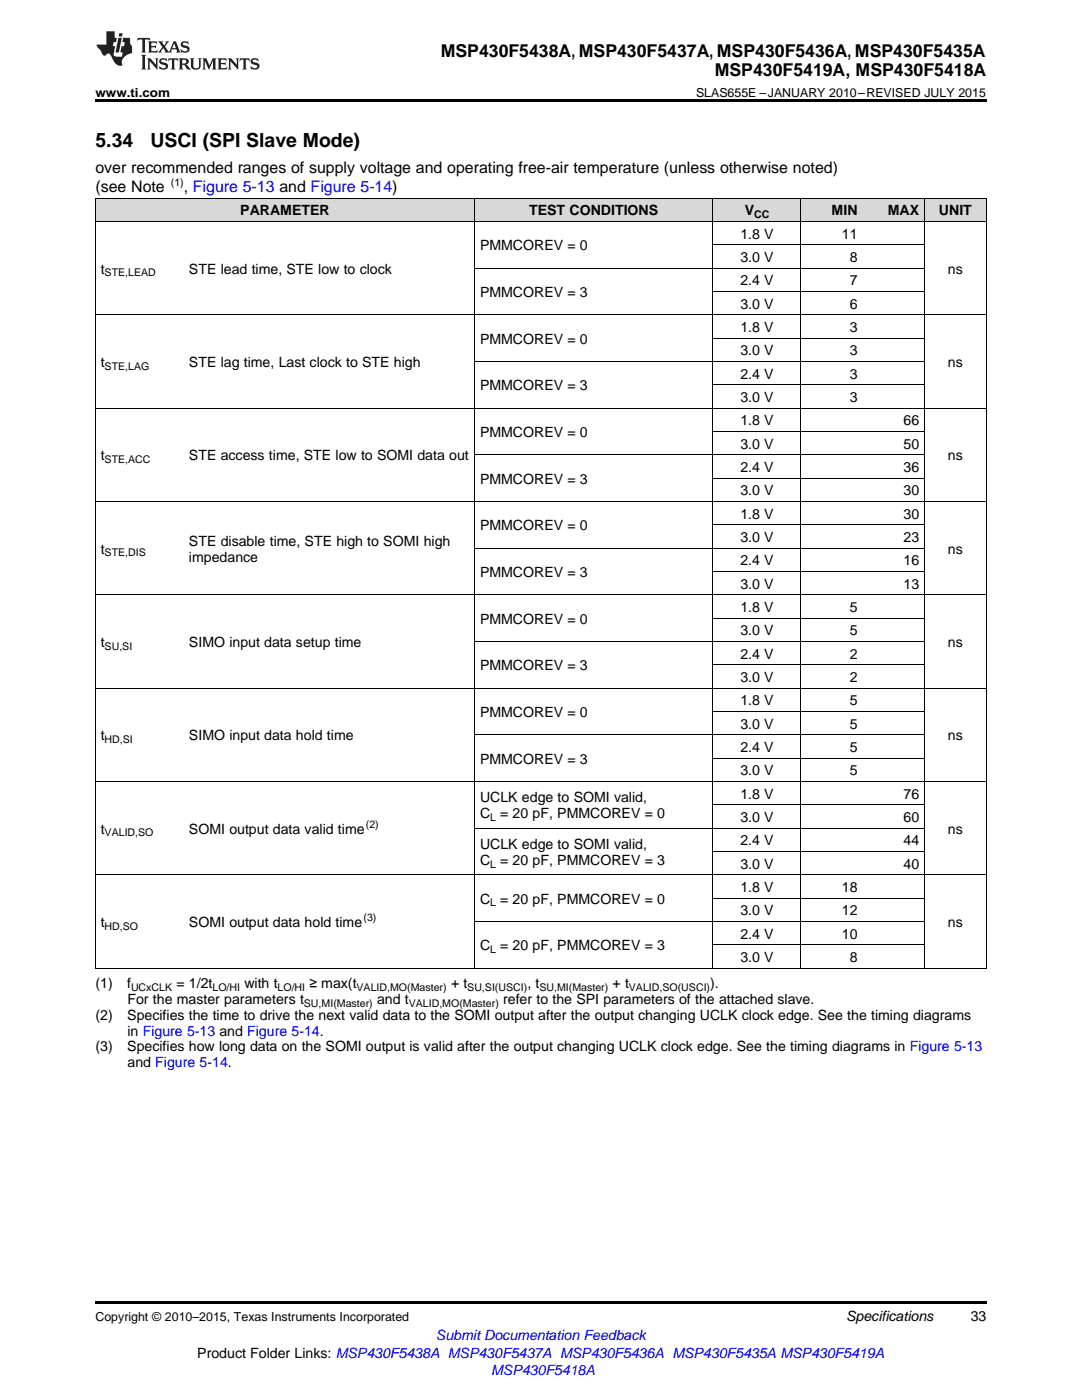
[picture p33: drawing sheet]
<svg xmlns="http://www.w3.org/2000/svg" width="216mm" height="279mm" viewBox="0 0 216 279" stroke-linecap="round" stroke-linejoin="round" font-family="sans-serif">
<defs><g id="words">
<g font-size="3.9">
<text x="19" y="29.3">5.34</text>
<text x="30" y="29.3">USCI (SPI Slave Mode)</text>
</g>
<g font-size="3.5">
<text x="87.9" y="11.3">MSP430F5438A, MSP430F5437A, MSP430F5436A, MSP430F5435A</text>
<text x="142.6" y="15.2">MSP430F5419A, MSP430F5418A</text>
</g>
<g font-size="3.2">
<text x="19" y="34.4">over recommended ranges of supply voltage and operating free-air temperature (unless otherwise noted)</text>
<text x="19" y="38.3">(see Note</text>
<text x="36.7" y="38.3">, Figure 5-13 and Figure 5-14)</text>
</g>
<g font-size="2.8">
<text x="47.9" y="43">PARAMETER</text>
<text x="105.6" y="43">TEST CONDITIONS</text>
<text x="147.7" y="47.6">1.8 V</text>
<text x="148.6" y="43">V</text>
<text x="165.9" y="43">MIN</text>
<text x="168" y="47.6">11</text>
<text x="177.2" y="43">MAX</text>
<text x="187.4" y="43">UNIT</text>
<text x="95.8" y="50">PMMCOREV = 0</text>
<text x="147.7" y="52.3">3.0 V</text>
<text x="169.5" y="52.3">8</text>
<text x="20.1" y="54.6">t</text>
<text x="37.7" y="54.6">STE lead time, STE low to clock</text>
<text x="95.8" y="59.3">PMMCOREV = 3</text>
<text x="147.7" y="56.9">2.4 V</text>
<text x="169.5" y="56.9">7</text>
<text x="189.2" y="54.6">ns</text>
<text x="147.7" y="61.6">3.0 V</text>
<text x="169.5" y="61.6">6</text>
<text x="95.8" y="68.6">PMMCOREV = 0</text>
<text x="147.7" y="66.3">1.8 V</text>
<text x="147.7" y="70.9">3.0 V</text>
<text x="169.5" y="66.3">3</text>
<text x="169.5" y="70.9">3</text>
<text x="20.1" y="73.2">t</text>
<text x="37.7" y="73.2">STE lag time, Last clock to STE high</text>
<text x="95.8" y="77.9">PMMCOREV = 3</text>
<text x="147.7" y="75.6">2.4 V</text>
<text x="169.5" y="75.6">3</text>
<text x="189.2" y="73.2">ns</text>
<text x="147.7" y="80.2">3.0 V</text>
<text x="169.5" y="80.2">3</text>
<text x="95.8" y="87.2">PMMCOREV = 0</text>
<text x="147.7" y="84.9">1.8 V</text>
<text x="147.7" y="89.5">3.0 V</text>
<text x="180.3" y="84.9">66</text>
<text x="180.3" y="89.5">50</text>
<text x="20.1" y="91.9">t</text>
<text x="37.7" y="91.9">STE access time, STE low to SOMI data out</text>
<text x="147.7" y="94.2">2.4 V</text>
<text x="180.3" y="94.2">36</text>
<text x="189.2" y="91.9">ns</text>
<text x="95.8" y="96.5">PMMCOREV = 3</text>
<text x="147.7" y="98.8">3.0 V</text>
<text x="180.3" y="98.8">30</text>
<text x="95.8" y="105.8">PMMCOREV = 0</text>
<text x="147.7" y="103.5">1.8 V</text>
<text x="180.3" y="103.5">30</text>
<text x="20.1" y="110.5">t</text>
<text x="37.7" y="108.9">STE disable time, STE high to SOMI high</text>
<text x="37.7" y="112.1">impedance</text>
<text x="147.7" y="108.2">3.0 V</text>
<text x="147.7" y="112.8">2.4 V</text>
<text x="180.3" y="108.2">23</text>
<text x="180.3" y="112.8">16</text>
<text x="189.2" y="110.5">ns</text>
<text x="95.8" y="115.1">PMMCOREV = 3</text>
<text x="147.7" y="117.5">3.0 V</text>
<text x="180.3" y="117.5">13</text>
<text x="95.8" y="124.5">PMMCOREV = 0</text>
<text x="147.7" y="122.1">1.8 V</text>
<text x="169.5" y="122.1">5</text>
<text x="20.1" y="129.1">t</text>
<text x="37.7" y="129.1">SIMO input data setup time</text>
<text x="147.7" y="126.8">3.0 V</text>
<text x="147.7" y="131.4">2.4 V</text>
<text x="169.5" y="126.8">5</text>
<text x="169.5" y="131.4">2</text>
<text x="189.2" y="129.1">ns</text>
<text x="95.8" y="133.8">PMMCOREV = 3</text>
<text x="147.7" y="136.1">3.0 V</text>
<text x="169.5" y="136.1">2</text>
<text x="95.8" y="143.1">PMMCOREV = 0</text>
<text x="147.7" y="140.8">1.8 V</text>
<text x="169.5" y="140.8">5</text>
<text x="20.1" y="147.7">t</text>
<text x="37.7" y="147.7">SIMO input data hold time</text>
<text x="147.7" y="145.4">3.0 V</text>
<text x="169.5" y="145.4">5</text>
<text x="189.2" y="147.7">ns</text>
<text x="95.8" y="152.4">PMMCOREV = 3</text>
<text x="147.7" y="150.1">2.4 V</text>
<text x="147.7" y="154.7">3.0 V</text>
<text x="169.5" y="150.1">5</text>
<text x="169.5" y="154.7">5</text>
<text x="95.8" y="160.1">UCLK edge to SOMI valid,</text>
<text x="147.7" y="159.4">1.8 V</text>
<text x="180.3" y="159.4">76</text>
<text x="20.1" y="166.4">t</text>
<text x="37.7" y="166.4">SOMI output data valid time</text>
<text x="95.8" y="163.3">C</text>
<text x="99.8" y="163.3">= 20 pF, PMMCOREV = 0</text>
<text x="147.7" y="164">3.0 V</text>
<text x="180.3" y="164">60</text>
<text x="189.2" y="166.4">ns</text>
<text x="95.8" y="169.4">UCLK edge to SOMI valid,</text>
<text x="95.8" y="172.6">C</text>
<text x="99.8" y="172.6">= 20 pF, PMMCOREV = 3</text>
<text x="147.7" y="168.7">2.4 V</text>
<text x="147.7" y="173.4">3.0 V</text>
<text x="180.3" y="168.7">44</text>
<text x="180.3" y="173.4">40</text>
<text x="147.7" y="178">1.8 V</text>
<text x="168" y="178">18</text>
<text x="20.1" y="185">t</text>
<text x="37.7" y="185">SOMI output data hold time</text>
<text x="95.8" y="180.3">C</text>
<text x="99.8" y="180.3">= 20 pF, PMMCOREV = 0</text>
<text x="147.7" y="182.7">3.0 V</text>
<text x="168" y="182.7">12</text>
<text x="189.2" y="185">ns</text>
<text x="95.8" y="189.7">C</text>
<text x="99.8" y="189.7">= 20 pF, PMMCOREV = 3</text>
<text x="147.7" y="187.3">2.4 V</text>
<text x="147.7" y="192">3.0 V</text>
<text x="168" y="187.3">10</text>
<text x="169.5" y="192">8</text>
<text x="19" y="197.1">(1)</text>
<text x="25.4" y="197.1">f</text>
<text x="35.2" y="197.1">= 1/2t</text>
<text x="48.8" y="197.1">with t</text>
<text x="61.7" y="197.1">≥ max(t</text>
<text x="90" y="197.1">+ t</text>
<text x="105.2" y="197.1">, t</text>
<text x="122.2" y="197.1">+ t</text>
<text x="141.7" y="197.1">).</text>
<text x="19" y="203.5">(2)</text>
<text x="25.4" y="203.5">Specifies the time to drive the next valid data to the SOMI output after the output changing UCLK clock edge. See the timing diagrams</text>
<text x="25.4" y="200.3">For the master parameters t</text>
<text x="75.2" y="200.3">and t</text>
<text x="100.4" y="200.3">refer to the SPI parameters of the attached slave.</text>
<text x="19" y="209.8">(3)</text>
<text x="25.4" y="209.8">Specifies how long data on the SOMI output is valid after the output changing UCLK clock edge. See the timing diagrams in Figure 5-13</text>
<text x="25.4" y="206.7">in Figure 5-13 and Figure 5-14.</text>
<text x="25.4" y="213">and Figure 5-14.</text>
<text x="168.8" y="263.6">Specifications</text>
<text x="193.7" y="263.6">33</text>
<text x="39.4" y="270.9">Product Folder Links: MSP430F5438A MSP430F5437A MSP430F5436A MSP430F5435A MSP430F5419A</text>
</g>
<g font-size="2.8" fill="#00f">
<text x="87" y="267.4">Submit Documentation Feedback</text>
<text x="98" y="274.5">MSP430F5418A</text>
</g>
<g font-size="2.5">
<text x="19" y="19.3">www.ti.com</text>
<text x="138.9" y="19.3">SLAS655E –JANUARY 2010–REVISED JULY 2015</text>
<text x="19" y="263.6">Copyright © 2010–2015, Texas Instruments Incorporated</text>
</g>
<g font-size="2.1">
<text x="34.1" y="37">(1)</text>
<text x="150.5" y="43.5">CC</text>
<text x="20.9" y="55.2">STE,LEAD</text>
<text x="20.9" y="73.8">STE,LAG</text>
<text x="20.9" y="92.4">STE,ACC</text>
<text x="20.9" y="111.1">STE,DIS</text>
<text x="20.9" y="129.7">SU,SI</text>
<text x="20.9" y="148.3">HD,SI</text>
<text x="20.9" y="166.9">VALID,SO</text>
<text x="73" y="165.2">(2)</text>
<text x="97.8" y="163.9">L</text>
<text x="97.8" y="173.2">L</text>
<text x="20.9" y="185.6">HD,SO</text>
<text x="72.5" y="183.9">(3)</text>
<text x="97.8" y="180.9">L</text>
<text x="97.8" y="190.2">L</text>
<text x="26.1" y="197.7">UCxCLK</text>
<text x="42.4" y="197.7">LO/HI</text>
<text x="55.4" y="197.7">LO/HI</text>
<text x="71.2" y="197.7">VALID,MO(Master)</text>
<text x="93.2" y="197.7">SU,SI(USCI)</text>
<text x="107.6" y="197.7">SU,MI(Master)</text>
<text x="125.5" y="197.7">VALID,SO(USCI)</text>
<text x="60.6" y="200.9">SU,MI(Master)</text>
<text x="81.6" y="200.9">VALID,MO(Master)</text>
</g>
</g></defs>
<g fill="#d8d8d8">
<path d="M19 39.6h17.7v4.6h-17.7z"/>
<path d="M36.7 39.6h58v4.6h-58z"/>
<path d="M94.7 39.6h47.6v4.6h-47.6z"/>
<path d="M142.3 39.6h17.6v4.6h-17.6z"/>
<path d="M159.9 39.6h12.3v4.6h-12.3z"/>
<path d="M172.2 39.6h12.3v4.6h-12.3z"/>
<path d="M184.5 39.6h12.3v4.6h-12.3z"/>
</g>
<path d="M19 19.9h177.8v.5h-177.8zM19 259.7h177.8v.5h-177.8z" fill="#000"/>
<g fill="none" stroke="#000" stroke-width=".2">
<path d="M19 39.5h177.8M19.1 39.6v153.7M94.7 39.6v153.7M142.2 39.6v153.7M159.8 39.6v153.7M184.4 39.6v153.7M196.8 39.6v153.7M19 44.2h177.8M94.7 53.5h89.8M142.3 58.2h42.2M142.3 48.8h42.2M19 62.8h177.8"/>
<path d="M94.7 72.1h89.8M142.3 76.8h42.2M142.3 67.5h42.2M19 81.4h177.8M94.7 90.8h89.8M142.3 95.4h42.2M142.3 86.1h42.2M19 118.7h177.8M19 100.1h177.8M94.7 109.4h89.8M142.3 114h42.2M142.3 104.7h42.2"/>
<path d="M19 137.3h177.8M94.7 128h89.8M142.3 132.7h42.2M142.3 123.3h42.2M19 155.9h177.8M94.7 146.6h89.8M142.3 151.3h42.2M142.3 142h42.2M19 174.6h177.8M94.7 165.3h89.8M142.3 179.2h42.2M142.3 169.9h42.2"/>
<path d="M142.3 160.6h42.2M19 193.2h177.8M94.7 183.9h89.8M142.3 188.5h42.2"/>
</g>
<g fill="#231f20">
<path d="M27.5 7.6l-.1 .5 .4-.2h.6v.1v2.1l-.2 .4h1l-.3-.4v-2.1l.1-.1h.5l.5 .2-.2-.5zM29.5 8.3l.2 .3v1.5l-.2 .4h1.8l.2-.6a1.04 1.04 0 0 1-1.3 .2v-.7h.6l.3 .2v-.6l-.3 .2h-.6v-.6l.8-.1 .4 .3-.2-.5zM31.5 8.3l.9 1.1-.9 1.1h.8l-.2-.2 .5-.7 .4 .7-.2 .2h1.5l-.1-.2 .1-.4h.9l.1 .4-.2 .2h1l-.3-.3-.7-1.9h-.5l-.9 2-.8-1 .9-1h-.8l.1 .3-.3 .5-.4-.6 .2-.2zM34.7 8.6l.4 1h-.7zM36.3 8.4a.63 .63 0 0 0-.2 .7 .63 .63 0 0 0 .6 .4l.6 .2 .1 .2a.75 .75 0 0 1-.7 .4 .75 .75 0 0 1-.6-.5l.1 .7 .1-.1a1.11 1.11 0 0 0 1.5-.6 1.13 1.13 0 0 0-1.2-.8l-.1-.4a1.04 1.04 0 0 1 1.2 .2l-.2-.5-.1 .1-.5-.2zM28.2 10.9l.2 .4v2.2l-.2 .4h1l-.3-.4v-2.2l.3-.4zM29.3 11.6l.3 .4v1.5l-.3 .4h.8l-.2-.4v-1.3l1.5 1.7v-1.9l.2-.4h-.7l.2 .4v.9l-1.1-1.3zM32 11.8a.62 .62 0 0 0-.2 .7 .62 .62 0 0 0 .6 .4l.6 .1 .1 .3a.76 .76 0 0 1-.7 .3 .76 .76 0 0 1-.6-.4l.1 .7 .1-.1a1.11 1.11 0 0 0 1.5-.6 1.13 1.13 0 0 0-1.2-.8l-.1-.4a1.04 1.04 0 0 1 1.2 .2l-.2-.6-.1 .1-.5-.1zM33.7 11.6l-.2 .6a.61 .61 0 0 1 .8-.3v1.6l-.2 .4h.9l-.2-.4v-1.6a.63 .63 0 0 1 .8 .3l-.2-.6zM35.6 11.6l.3 .4v1.5l-.3 .4h1l-.2-.2v-.8l.5 .2a.76 .76 0 0 0 1.2 .7l-1-1a.58 .58 0 0 0 .6-.5 .58 .58 0 0 0-.5-.6zM36.4 11.9h.1a.45 .45 0 0 1 .5 .1 .45 .45 0 0 1 .1 .5l-.7 .2zM37.9 11.6l.2 .2a2.17 2.17 0 0 0 .3 1.9 .99 .99 0 0 0 1.6-.6v-1.1l.2-.4h-.7l.2 .2a1.92 1.92 0 0 1-.2 1.8 .6 .6 0 0 1-.9-.5v-1.1l.2-.4zM40.4 11.6l.2 .4v1.5l-.2 .4h.7l-.2-.4v-1.4l.8 1.8 .8-1.8v1.4l-.2 .4h.9l-.2-.4v-1.5l.2-.4h-.8l-.6 1.5-.6-1.5zM43.4 11.6l.2 .4v1.5l-.2 .4h1.8l.2-.6a1.04 1.04 0 0 1-1.3 .1v-.6h.5l.4 .2v-.6l-.4 .2h-.5v-.7h.8l.3 .3-.1-.6zM45.5 11.6l.2 .4v1.5l-.2 .4h.7l-.2-.4v-1.3l1.5 1.7v-1.9l.2-.4h-.7l.2 .4v.9l-1.1-1.3zM47.9 11.6l-.1 .6a.61 .61 0 0 1 .8-.3v1.6l-.3 .4h1l-.3-.4 .1-1.6a.63 .63 0 0 1 .7 .3l-.1-.6zM50.2 11.8a.62 .62 0 0 0-.2 .7 .62 .62 0 0 0 .6 .4l.6 .1 .2 .3a.76 .76 0 0 1-.8 .3 .76 .76 0 0 1-.6-.4l.1 .7 .2-.1a1.11 1.11 0 0 0 1.5-.6 1.13 1.13 0 0 0-1.3-.8l-.1-.4a1.04 1.04 0 0 1 1.2 .2l-.1-.6-.2 .1-.5-.1z"/>
<path d="M21.2 6.3v2.6h-1.9l.1 .4 .7 .9a.91 .91 0 0 0 1 .8 .56 .56 0 0 1 .5-.3 .56 .56 0 0 1 .5 .3l.4 .8a1.53 1.53 0 0 0 1.9 1.2 1.54 1.54 0 0 1 1-2.1l.9-.3v-1.4a1.52 1.52 0 0 1-.3-1.6h-1.4l-.2 .8h.5l-.2 .8h-.4l-.2 1v.2l.4 .1-.2 .8a1.93 1.93 0 0 1-1.6-.3l.3-1.8h-.5l.2-.8h.4l.2-.8h-.4v-1.3zM23.6 7.6l-.6 2.9h.7l.6-2.9zM23.8 6.6l-.1 .7h.6l.2-.7z"/>
</g>
<use href="#words"/>
</svg>
